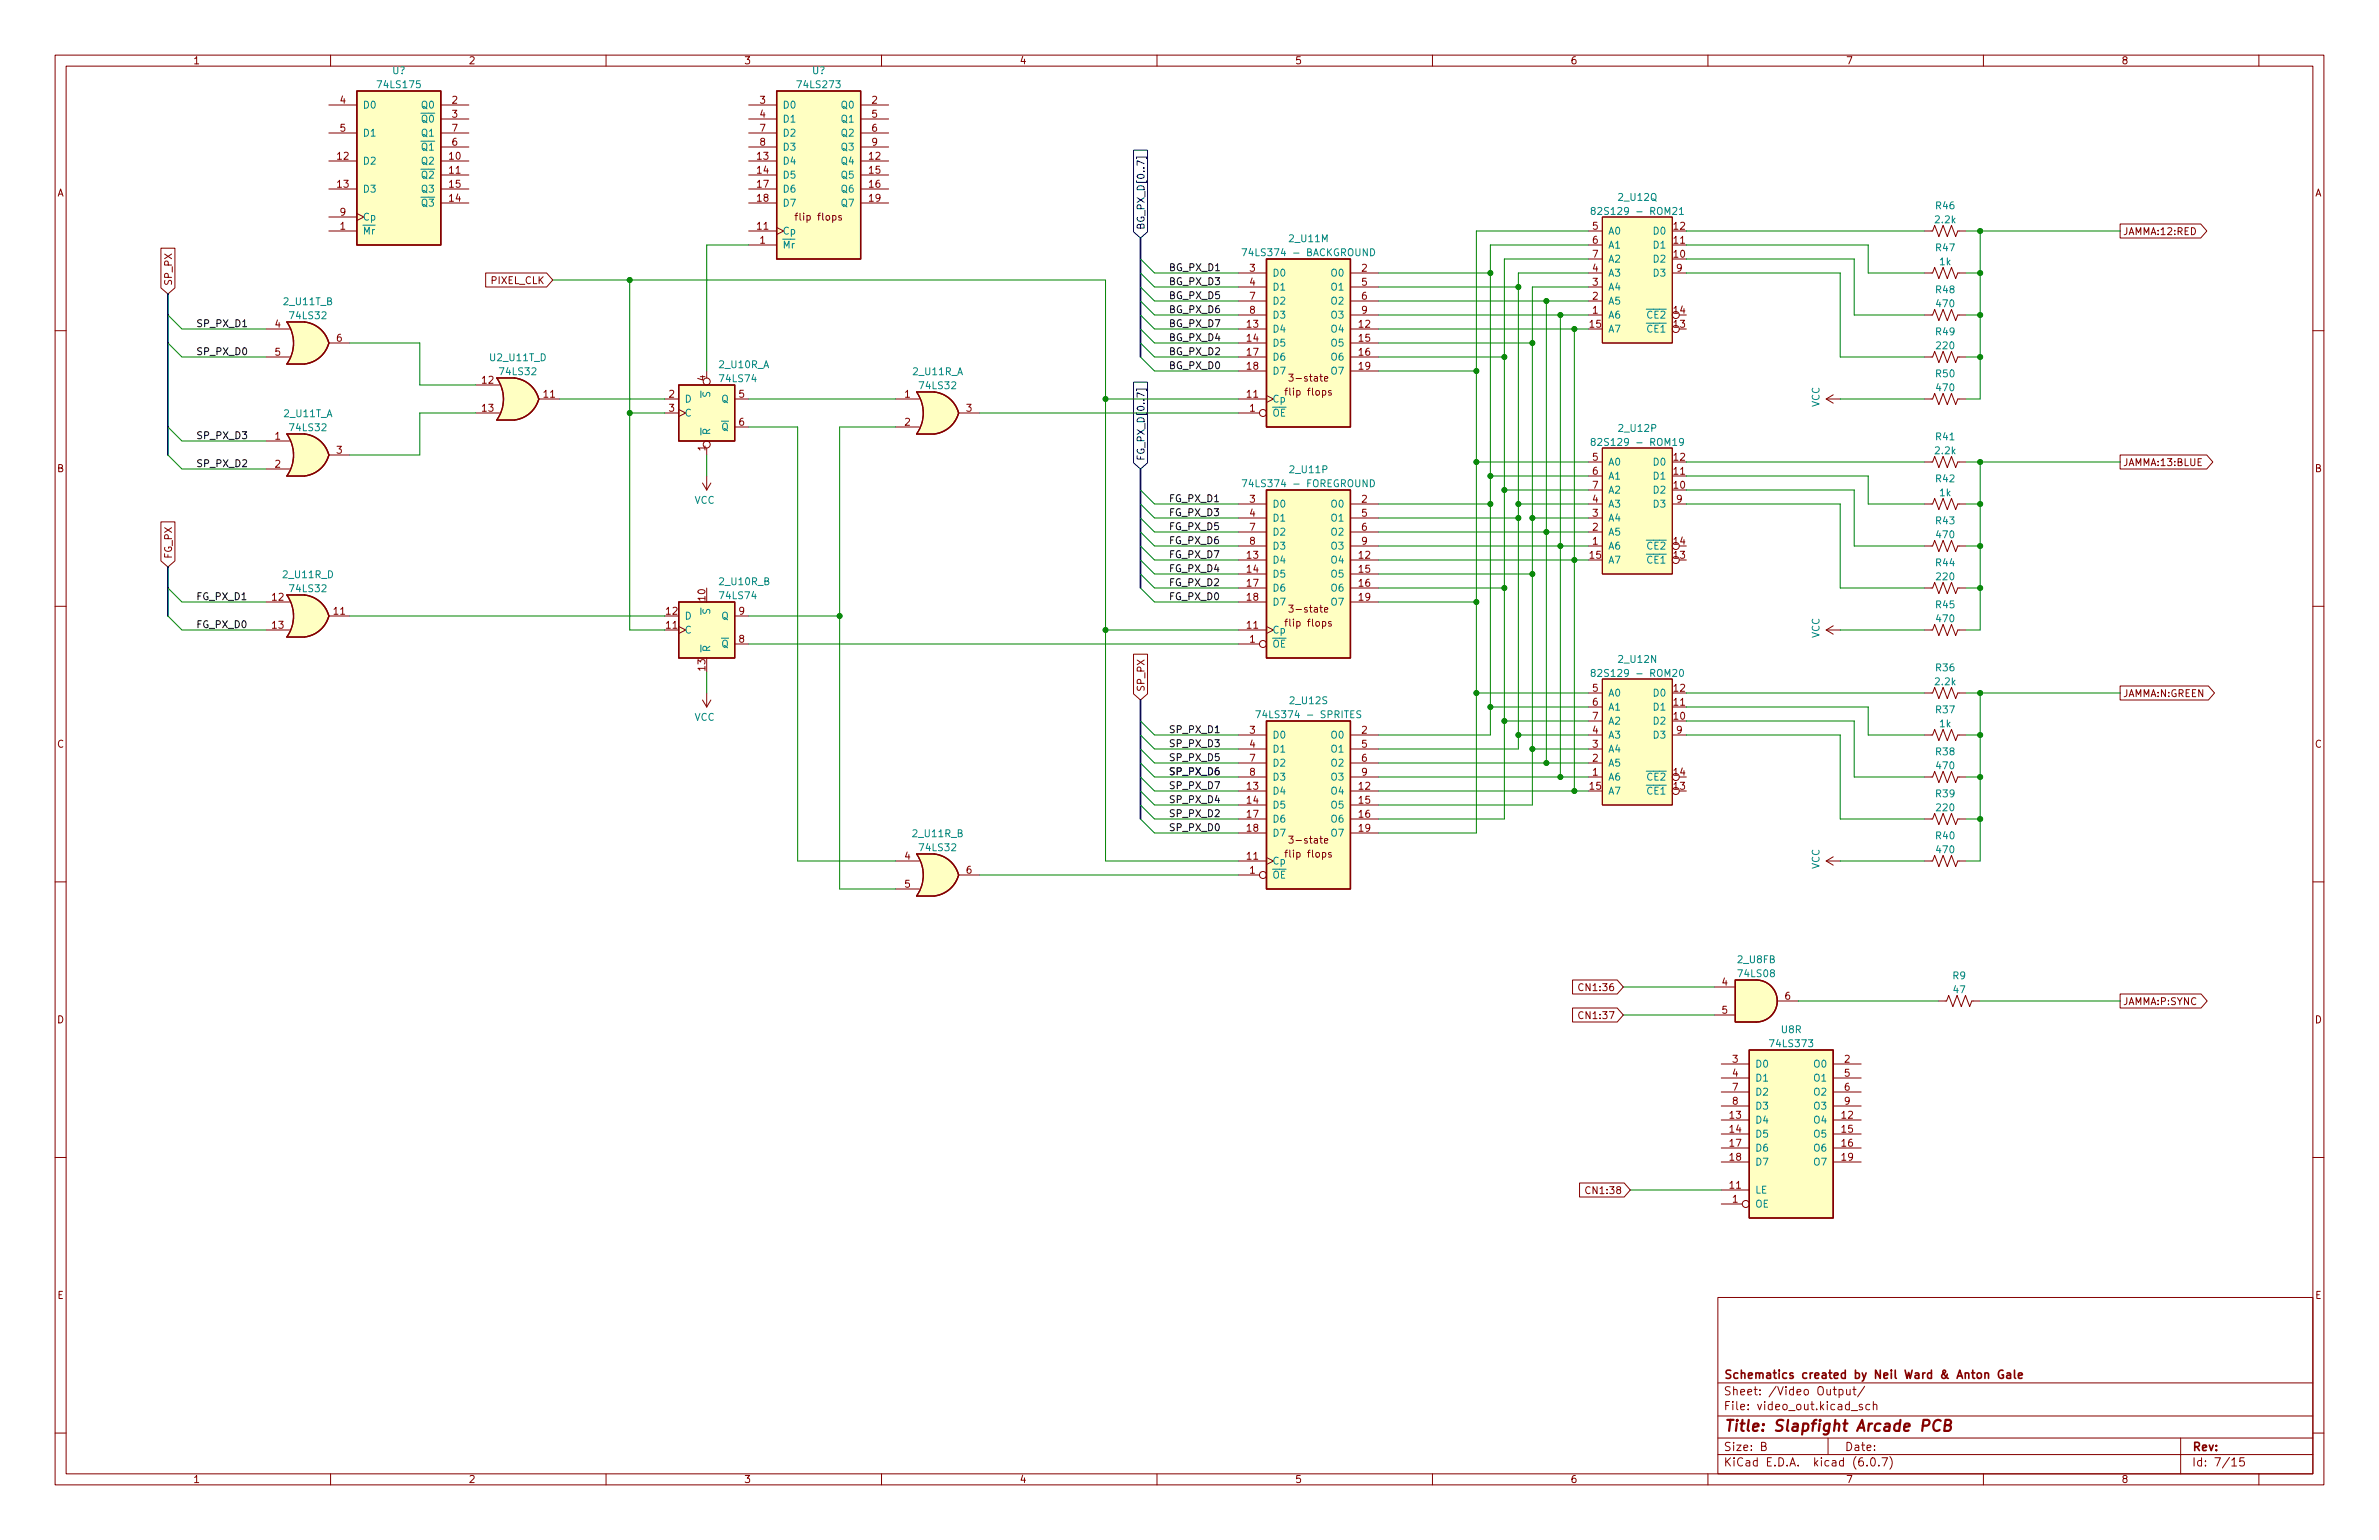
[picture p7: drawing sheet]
<svg xmlns="http://www.w3.org/2000/svg" width="432mm" height="279mm" viewBox="0 0 432 279" stroke-linecap="round" stroke-linejoin="round" font-family="sans-serif">
<defs><g id="words">
<text font-size="2.8" fill="#840000" x="312.8" y="259.7">Title: Slapfight Arcade PCB</text>
<g font-size="2.1" fill="#840000">
<text x="312.8" y="250.2">Schematics created by Neil Ward &amp; Anton Gale</text>
<text x="312.8" y="255.9">File: video_out.kicad_sch</text>
<text x="312.8" y="253.2">Sheet: /Video Output/</text>
<text x="312.8" y="263.2">Size: B</text>
<text x="334.8" y="263.2">Date:</text>
<text x="397.8" y="263.2">Rev:</text>
<text x="312.8" y="266">KiCad E.D.A. kicad (6.0.7)</text>
<text x="397.8" y="266">Id: 7/15</text>
</g>
<g font-size="1.8" fill="#840000">
<text x="35" y="11.7">1</text>
<text x="85" y="11.7">2</text>
<text x="135" y="11.7">3</text>
<text x="185" y="11.7">4</text>
<text x="235" y="11.7">5</text>
<text x="285" y="11.7">6</text>
<text x="335" y="11.7">7</text>
<text x="385" y="11.7">8</text>
<text x="61.7" y="18.8">4</text>
<text x="61.7" y="23.9">5</text>
<text x="82.1" y="18.8">2</text>
<text x="82.1" y="21.3">3</text>
<text x="82.1" y="23.9">7</text>
<text x="137.9" y="18.8">3</text>
<text x="137.9" y="21.3">4</text>
<text x="137.9" y="23.9">7</text>
<text x="158.3" y="18.8">2</text>
<text x="158.3" y="21.3">5</text>
<text x="158.3" y="23.9">6</text>
<text x="61.2" y="29">12</text>
<text x="81.6" y="29">10</text>
<text x="82.1" y="26.4">6</text>
<text x="137.4" y="29">13</text>
<text x="137.9" y="26.4">8</text>
<text x="157.8" y="29">12</text>
<text x="158.3" y="26.4">9</text>
<text x="10.3" y="35.6">A</text>
<text x="61.2" y="34">13</text>
<text x="81.6" y="31.5">11</text>
<text x="81.6" y="34">15</text>
<text x="137.4" y="31.5">14</text>
<text x="137.4" y="34">17</text>
<text x="157.8" y="31.5">15</text>
<text x="157.8" y="34">16</text>
<text x="420.1" y="35.6">A</text>
<text x="61.7" y="41.7">1</text>
<text x="61.7" y="39.1">9</text>
<text x="81.6" y="36.6">14</text>
<text x="137.4" y="41.7">11</text>
<text x="137.4" y="36.6">18</text>
<text x="144.9" y="40">flip flops</text>
<text x="157.8" y="36.6">19</text>
<text x="289.1" y="41.7">5</text>
<text x="303.8" y="41.7">12</text>
<text x="137.9" y="44.2">1</text>
<text x="289.1" y="44.2">6</text>
<text x="289.1" y="46.7">7</text>
<text x="303.8" y="46.7">10</text>
<text x="303.8" y="44.2">11</text>
<text x="385.3" y="42.6">JAMMA:12:RED</text>
<text x="31.2" y="51.9" transform="rotate(-90 31.2 51.9)">SP_PX</text>
<text x="89.2" y="51.5">PIXEL_CLK</text>
<text x="226.8" y="49.3">3</text>
<text x="226.8" y="51.8">4</text>
<text x="247.2" y="49.3">2</text>
<text x="247.2" y="51.8">5</text>
<text x="289.1" y="51.8">3</text>
<text x="289.1" y="49.3">4</text>
<text x="304.3" y="49.3">9</text>
<text x="49.9" y="59.4">4</text>
<text x="226.3" y="59.4">13</text>
<text x="226.8" y="54.4">7</text>
<text x="226.8" y="56.9">8</text>
<text x="246.7" y="59.4">12</text>
<text x="247.2" y="54.4">6</text>
<text x="247.2" y="56.9">9</text>
<text x="288.6" y="59.4">15</text>
<text x="289.1" y="56.9">1</text>
<text x="289.1" y="54.4">2</text>
<text x="303.8" y="59.4">13</text>
<text x="303.8" y="56.9">14</text>
<text x="49.9" y="64.5">5</text>
<text x="61.1" y="62">6</text>
<text x="226.3" y="62">14</text>
<text x="226.3" y="64.5">17</text>
<text x="246.7" y="62">15</text>
<text x="246.7" y="64.5">16</text>
<text x="87.5" y="69.6">12</text>
<text x="128" y="69.1" transform="rotate(-90 128 69.1)">4</text>
<text x="226.3" y="67.1">18</text>
<text x="233.8" y="71.8">flip flops</text>
<text x="234.6" y="69.2">3-state</text>
<text x="246.7" y="67.1">19</text>
<text x="87.5" y="74.7">13</text>
<text x="98.7" y="72.1">11</text>
<text x="121.4" y="72.1">2</text>
<text x="121.4" y="74.7">3</text>
<text x="134.1" y="72.1">5</text>
<text x="134.1" y="77.2">6</text>
<text x="164.2" y="72.1">1</text>
<text x="164.2" y="77.2">2</text>
<text x="175.4" y="74.7">3</text>
<text x="226.3" y="72.1">11</text>
<text x="226.8" y="74.7">1</text>
<text x="49.9" y="79.8">1</text>
<text x="61.1" y="82.3">3</text>
<text x="128" y="81.8" transform="rotate(-90 128 81.8)">1</text>
<text x="289.1" y="83.6">5</text>
<text x="303.8" y="83.6">12</text>
<text x="10.3" y="85.7">B</text>
<text x="49.9" y="84.8">2</text>
<text x="289.1" y="86.1">6</text>
<text x="289.1" y="88.6">7</text>
<text x="303.8" y="88.6">10</text>
<text x="303.8" y="86.1">11</text>
<text x="385.3" y="84.5">JAMMA:13:BLUE</text>
<text x="420.1" y="85.7">B</text>
<text x="226.8" y="91.2">3</text>
<text x="226.8" y="93.7">4</text>
<text x="247.2" y="91.2">2</text>
<text x="247.2" y="93.7">5</text>
<text x="289.1" y="93.7">3</text>
<text x="289.1" y="91.2">4</text>
<text x="304.3" y="91.2">9</text>
<text x="31.2" y="101.4" transform="rotate(-90 31.2 101.4)">FG_PX</text>
<text x="226.3" y="101.3">13</text>
<text x="226.8" y="96.3">7</text>
<text x="226.8" y="98.8">8</text>
<text x="246.7" y="101.3">12</text>
<text x="247.2" y="96.3">6</text>
<text x="247.2" y="98.8">9</text>
<text x="288.6" y="101.3">15</text>
<text x="289.1" y="98.8">1</text>
<text x="289.1" y="96.3">2</text>
<text x="303.8" y="101.3">13</text>
<text x="303.8" y="98.8">14</text>
<text x="226.3" y="103.9">14</text>
<text x="226.3" y="106.4">17</text>
<text x="246.7" y="103.9">15</text>
<text x="246.7" y="106.4">16</text>
<text x="49.4" y="109">12</text>
<text x="60.6" y="111.5">11</text>
<text x="120.9" y="111.5">12</text>
<text x="128" y="108.9" transform="rotate(-90 128 108.9)">10</text>
<text x="134.1" y="111.5">9</text>
<text x="226.3" y="109">18</text>
<text x="233.8" y="113.7">flip flops</text>
<text x="234.6" y="111.1">3-state</text>
<text x="246.7" y="109">19</text>
<text x="49.4" y="114">13</text>
<text x="120.9" y="114">11</text>
<text x="134.1" y="116.6">8</text>
<text x="226.3" y="114">11</text>
<text x="226.8" y="116.6">1</text>
<text x="128" y="121.6" transform="rotate(-90 128 121.6)">13</text>
<text x="207.7" y="125.6" transform="rotate(-90 207.7 125.6)">SP_PX</text>
<text x="289.1" y="125.5">5</text>
<text x="303.8" y="125.5">12</text>
<text x="289.1" y="128">6</text>
<text x="289.1" y="130.6">7</text>
<text x="303.8" y="130.6">10</text>
<text x="303.8" y="128">11</text>
<text x="385.3" y="126.5">JAMMA:N:GREEN</text>
<text x="10.3" y="135.6">C</text>
<text x="226.8" y="133.1">3</text>
<text x="226.8" y="135.6">4</text>
<text x="247.2" y="133.1">2</text>
<text x="247.2" y="135.6">5</text>
<text x="289.1" y="135.6">3</text>
<text x="289.1" y="133.1">4</text>
<text x="304.3" y="133.1">9</text>
<text x="420.1" y="135.6">C</text>
<text x="226.3" y="143.3">13</text>
<text x="226.8" y="138.2">7</text>
<text x="226.8" y="140.7">8</text>
<text x="246.7" y="143.3">12</text>
<text x="247.2" y="138.2">6</text>
<text x="247.2" y="140.7">9</text>
<text x="288.6" y="143.3">15</text>
<text x="289.1" y="140.7">1</text>
<text x="289.1" y="138.2">2</text>
<text x="303.8" y="143.3">13</text>
<text x="303.8" y="140.7">14</text>
<text x="226.3" y="145.8">14</text>
<text x="226.3" y="148.3">17</text>
<text x="246.7" y="145.8">15</text>
<text x="246.7" y="148.3">16</text>
<text x="164.2" y="156">4</text>
<text x="226.3" y="156">11</text>
<text x="226.3" y="150.9">18</text>
<text x="233.8" y="155.6">flip flops</text>
<text x="234.6" y="153">3-state</text>
<text x="246.7" y="150.9">19</text>
<text x="164.2" y="161">5</text>
<text x="175.4" y="158.5">6</text>
<text x="226.8" y="158.5">1</text>
<text x="287.1" y="179.8">CN1:36</text>
<text x="312.6" y="178.8">4</text>
<text x="10.3" y="185.7">D</text>
<text x="287.1" y="184.9">CN1:37</text>
<text x="312.6" y="183.9">5</text>
<text x="324" y="181.4">6</text>
<text x="385.3" y="182.3">JAMMA:P:SYNC</text>
<text x="420.1" y="185.7">D</text>
<text x="314.5" y="192.8">3</text>
<text x="314.5" y="195.3">4</text>
<text x="314.5" y="197.9">7</text>
<text x="334.8" y="192.8">2</text>
<text x="334.8" y="195.3">5</text>
<text x="334.8" y="197.9">6</text>
<text x="314" y="202.9">13</text>
<text x="314.5" y="200.4">8</text>
<text x="334.3" y="202.9">12</text>
<text x="334.8" y="200.4">9</text>
<text x="314" y="205.5">14</text>
<text x="314" y="208">17</text>
<text x="334.3" y="205.5">15</text>
<text x="334.3" y="208">16</text>
<text x="314" y="215.6">11</text>
<text x="314" y="210.6">18</text>
<text x="334.3" y="210.6">19</text>
<text x="288.4" y="216.6">CN1:38</text>
<text x="314.5" y="218.2">1</text>
<text x="10.4" y="235.7">E</text>
<text x="420.2" y="235.7">E</text>
<text x="35" y="269.1">1</text>
<text x="85" y="269.1">2</text>
<text x="135" y="269.1">3</text>
<text x="185" y="269.1">4</text>
<text x="235" y="269.1">5</text>
<text x="285" y="269.1">6</text>
<text x="335" y="269.1">7</text>
<text x="385" y="269.1">8</text>
</g>
<g font-size="1.8" fill="#008484">
<text x="68.8" y="16">74LS175</text>
<text x="71.2" y="13.4">U?</text>
<text x="145" y="16">74LS273</text>
<text x="147.4" y="13.4">U?</text>
<text x="65.8" y="19.7">D0</text>
<text x="75.3" y="22.2">~{Q0}</text>
<text x="76.6" y="19.7">Q0</text>
<text x="142" y="19.7">D0</text>
<text x="142" y="22.2">D1</text>
<text x="152.8" y="19.7">Q0</text>
<text x="152.8" y="22.2">Q1</text>
<text x="65.8" y="29.8">D2</text>
<text x="65.8" y="24.8">D1</text>
<text x="75.3" y="27.3">~{Q1}</text>
<text x="76.6" y="29.8">Q2</text>
<text x="76.6" y="24.8">Q1</text>
<text x="142" y="29.8">D4</text>
<text x="142" y="24.8">D2</text>
<text x="142" y="27.3">D3</text>
<text x="152.8" y="29.8">Q4</text>
<text x="152.8" y="24.8">Q2</text>
<text x="152.8" y="27.3">Q3</text>
<text x="65.8" y="34.9">D3</text>
<text x="75.3" y="32.4">~{Q2}</text>
<text x="76.6" y="34.9">Q3</text>
<text x="142" y="32.4">D5</text>
<text x="142" y="34.9">D6</text>
<text x="152.8" y="32.4">Q5</text>
<text x="152.8" y="34.9">Q6</text>
<text x="65.8" y="40">Cp</text>
<text x="75.3" y="37.5">~{Q3}</text>
<text x="142" y="37.5">D7</text>
<text x="152.8" y="37.5">Q7</text>
<text x="290.3" y="39">82S129 - ROM21</text>
<text x="293.9" y="36.4">2_U12Q</text>
<text x="351.3" y="40.5">2.2k</text>
<text x="351.4" y="38">R46</text>
<text x="65.8" y="42.5">~{Mr}</text>
<text x="142" y="45.1">~{Mr}</text>
<text x="142" y="42.5">Cp</text>
<text x="226.6" y="46.5">74LS374 - BACKGROUND</text>
<text x="234.1" y="43.9">2_U11M</text>
<text x="291.8" y="42.5">A0</text>
<text x="291.8" y="45.1">A1</text>
<text x="291.8" y="47.6">A2</text>
<text x="300.3" y="47.6">D2</text>
<text x="300.3" y="45.1">D1</text>
<text x="300.3" y="42.5">D0</text>
<text x="351.4" y="45.6">R47</text>
<text x="230.9" y="50.2">D0</text>
<text x="230.9" y="52.7">D1</text>
<text x="241.7" y="50.2">O0</text>
<text x="241.7" y="52.7">O1</text>
<text x="291.8" y="52.7">A4</text>
<text x="291.8" y="50.2">A3</text>
<text x="300.3" y="50.2">D3</text>
<text x="351.4" y="53.2">R48</text>
<text x="352.1" y="48.1">1k</text>
<text x="51.6" y="55.4">2_U11T_B</text>
<text x="52.8" y="57.9">74LS32</text>
<text x="230.9" y="55.2">D2</text>
<text x="230.9" y="57.8">D3</text>
<text x="241.7" y="55.2">O2</text>
<text x="241.7" y="57.8">O3</text>
<text x="291.8" y="57.8">A6</text>
<text x="291.8" y="55.2">A5</text>
<text x="297.7" y="57.8">~{CE2}</text>
<text x="351.6" y="55.7">470</text>
<text x="89.1" y="65.5">U2_U11T_D</text>
<text x="230.9" y="60.3">D4</text>
<text x="230.9" y="62.9">D5</text>
<text x="230.9" y="65.4">D6</text>
<text x="241.7" y="60.3">O4</text>
<text x="241.7" y="62.9">O5</text>
<text x="241.7" y="65.4">O6</text>
<text x="291.8" y="60.3">A7</text>
<text x="297.7" y="60.3">~{CE1}</text>
<text x="351.4" y="60.8">R49</text>
<text x="351.6" y="63.4">220</text>
<text x="90.9" y="68.1">74LS32</text>
<text x="130.6" y="66.8">2_U10R_A</text>
<text x="130.8" y="69.3">74LS74</text>
<text x="165.8" y="68.1">2_U11R_A</text>
<text x="167.1" y="70.6">74LS32</text>
<text x="230.9" y="67.9">D7</text>
<text x="241.7" y="67.9">O7</text>
<text x="351.4" y="68.4">R50</text>
<text x="351.6" y="71">470</text>
<text x="51.6" y="75.7">2_U11T_A</text>
<text x="124.2" y="73">D</text>
<text x="124.2" y="75.6">C</text>
<text x="131" y="73">Q</text>
<text x="230.9" y="75.6">~{OE}</text>
<text x="230.9" y="73">Cp</text>
<text x="330.3" y="73.9" transform="rotate(-90 330.3 73.9)">VCC</text>
<text x="52.8" y="78.2">74LS32</text>
<text x="128.9" y="79" transform="rotate(-90 128.9 79)">~{R}</text>
<text x="129.6" y="78.1">~{Q}</text>
<text x="290.3" y="80.9">82S129 - ROM19</text>
<text x="294" y="78.3">2_U12P</text>
<text x="351.3" y="82.4">2.2k</text>
<text x="351.4" y="79.9">R41</text>
<text x="226.7" y="88.4">74LS374 - FOREGROUND</text>
<text x="234.3" y="85.8">2_U11P</text>
<text x="291.8" y="84.5">A0</text>
<text x="291.8" y="87">A1</text>
<text x="291.8" y="89.5">A2</text>
<text x="300.3" y="89.5">D2</text>
<text x="300.3" y="87">D1</text>
<text x="300.3" y="84.5">D0</text>
<text x="351.4" y="87.5">R42</text>
<text x="126" y="91.4">VCC</text>
<text x="230.9" y="92.1">D0</text>
<text x="230.9" y="94.6">D1</text>
<text x="241.7" y="92.1">O0</text>
<text x="241.7" y="94.6">O1</text>
<text x="291.8" y="94.6">A4</text>
<text x="291.8" y="92.1">A3</text>
<text x="300.3" y="92.1">D3</text>
<text x="351.4" y="95.1">R43</text>
<text x="352.1" y="90">1k</text>
<text x="230.9" y="97.2">D2</text>
<text x="230.9" y="99.7">D3</text>
<text x="241.7" y="97.2">O2</text>
<text x="241.7" y="99.7">O3</text>
<text x="291.8" y="99.7">A6</text>
<text x="291.8" y="97.2">A5</text>
<text x="297.7" y="99.7">~{CE2}</text>
<text x="351.6" y="97.6">470</text>
<text x="51.5" y="104.9">2_U11R_D</text>
<text x="52.8" y="107.4">74LS32</text>
<text x="130.7" y="106.2">2_U10R_B</text>
<text x="230.9" y="102.2">D4</text>
<text x="230.9" y="104.8">D5</text>
<text x="230.9" y="107.3">D6</text>
<text x="241.7" y="102.2">O4</text>
<text x="241.7" y="104.8">O5</text>
<text x="241.7" y="107.3">O6</text>
<text x="291.8" y="102.2">A7</text>
<text x="297.7" y="102.2">~{CE1}</text>
<text x="351.4" y="102.7">R44</text>
<text x="351.6" y="105.3">220</text>
<text x="124.2" y="112.4">D</text>
<text x="130.8" y="108.7">74LS74</text>
<text x="131" y="112.4">Q</text>
<text x="230.9" y="109.9">D7</text>
<text x="241.7" y="109.9">O7</text>
<text x="351.4" y="110.3">R45</text>
<text x="351.6" y="112.9">470</text>
<text x="124.2" y="114.9">C</text>
<text x="128.9" y="118.4" transform="rotate(-90 128.9 118.4)">~{R}</text>
<text x="129.6" y="117.5">~{Q}</text>
<text x="230.9" y="117.5">~{OE}</text>
<text x="230.9" y="114.9">Cp</text>
<text x="330.3" y="115.8" transform="rotate(-90 330.3 115.8)">VCC</text>
<text x="290.3" y="122.8">82S129 - ROM20</text>
<text x="293.9" y="120.3">2_U12N</text>
<text x="351.3" y="124.3">2.2k</text>
<text x="351.4" y="121.8">R36</text>
<text x="126" y="130.8">VCC</text>
<text x="229.3" y="130.3">74LS374 - SPRITES</text>
<text x="234.3" y="127.7">2_U12S</text>
<text x="291.8" y="126.4">A0</text>
<text x="291.8" y="128.9">A1</text>
<text x="291.8" y="131.4">A2</text>
<text x="300.3" y="131.4">D2</text>
<text x="300.3" y="128.9">D1</text>
<text x="300.3" y="126.4">D0</text>
<text x="351.4" y="129.4">R37</text>
<text x="352.1" y="131.9">1k</text>
<text x="230.9" y="134">D0</text>
<text x="230.9" y="136.5">D1</text>
<text x="241.7" y="134">O0</text>
<text x="241.7" y="136.5">O1</text>
<text x="291.8" y="136.5">A4</text>
<text x="291.8" y="134">A3</text>
<text x="300.3" y="134">D3</text>
<text x="351.4" y="137">R38</text>
<text x="230.9" y="139.1">D2</text>
<text x="230.9" y="141.6">D3</text>
<text x="241.7" y="139.1">O2</text>
<text x="241.7" y="141.6">O3</text>
<text x="291.8" y="141.6">A6</text>
<text x="291.8" y="139.1">A5</text>
<text x="297.7" y="141.6">~{CE2}</text>
<text x="351.6" y="139.6">470</text>
<text x="230.9" y="144.1">D4</text>
<text x="230.9" y="146.7">D5</text>
<text x="230.9" y="149.2">D6</text>
<text x="241.7" y="144.1">O4</text>
<text x="241.7" y="146.7">O5</text>
<text x="241.7" y="149.2">O6</text>
<text x="291.8" y="144.1">A7</text>
<text x="297.7" y="144.1">~{CE1}</text>
<text x="351.4" y="144.6">R39</text>
<text x="351.6" y="147.2">220</text>
<text x="165.8" y="151.9">2_U11R_B</text>
<text x="167.1" y="154.4">74LS32</text>
<text x="230.9" y="151.8">D7</text>
<text x="241.7" y="151.8">O7</text>
<text x="351.4" y="152.3">R40</text>
<text x="351.6" y="154.8">470</text>
<text x="230.9" y="159.4">~{OE}</text>
<text x="230.9" y="156.8">Cp</text>
<text x="330.3" y="157.7" transform="rotate(-90 330.3 157.7)">VCC</text>
<text x="315.5" y="174.7">2_U8FB</text>
<text x="315.7" y="177.3">74LS08</text>
<text x="354.5" y="177.7">R9</text>
<text x="354.6" y="180.2">47</text>
<text x="321.5" y="190">74LS373</text>
<text x="323.4" y="187.4">U8R</text>
<text x="318.5" y="193.7">D0</text>
<text x="318.5" y="196.2">D1</text>
<text x="329.4" y="193.7">O0</text>
<text x="329.4" y="196.2">O1</text>
<text x="318.5" y="203.8">D4</text>
<text x="318.5" y="198.8">D2</text>
<text x="318.5" y="201.3">D3</text>
<text x="329.4" y="203.8">O4</text>
<text x="329.4" y="198.8">O2</text>
<text x="329.4" y="201.3">O3</text>
<text x="318.5" y="206.4">D5</text>
<text x="318.5" y="208.9">D6</text>
<text x="329.4" y="206.4">O5</text>
<text x="329.4" y="208.9">O6</text>
<text x="318.5" y="211.5">D7</text>
<text x="329.4" y="211.5">O7</text>
<text x="318.5" y="219.1">OE</text>
<text x="318.5" y="216.5">LE</text>
</g>
<g font-size="1.8" fill="#000084">
<text x="207.7" y="41.8" transform="rotate(-90 207.7 41.8)">BG_PX_D[0..7]</text>
<text x="207.7" y="83.7" transform="rotate(-90 207.7 83.7)">FG_PX_D[0..7]</text>
</g>
<g font-size="1.8">
<text x="212.1" y="51.7">BG_PX_D3</text>
<text x="212.1" y="49.2">BG_PX_D1</text>
<text x="35.6" y="59.3">SP_PX_D1</text>
<text x="212.1" y="59.3">BG_PX_D7</text>
<text x="212.1" y="56.8">BG_PX_D6</text>
<text x="212.1" y="54.3">BG_PX_D5</text>
<text x="35.6" y="64.4">SP_PX_D0</text>
<text x="212.1" y="64.4">BG_PX_D2</text>
<text x="212.1" y="61.9">BG_PX_D4</text>
<text x="212.1" y="67">BG_PX_D0</text>
<text x="35.6" y="79.7">SP_PX_D3</text>
<text x="35.6" y="84.7">SP_PX_D2</text>
<text x="212.1" y="91.1">FG_PX_D1</text>
<text x="212.1" y="93.6">FG_PX_D3</text>
<text x="212.1" y="101.3">FG_PX_D7</text>
<text x="212.1" y="98.7">FG_PX_D6</text>
<text x="212.1" y="96.2">FG_PX_D5</text>
<text x="212.1" y="106.3">FG_PX_D2</text>
<text x="212.1" y="103.8">FG_PX_D4</text>
<text x="35.6" y="108.9">FG_PX_D1</text>
<text x="35.6" y="114">FG_PX_D0</text>
<text x="212.1" y="108.9">FG_PX_D0</text>
<text x="212.1" y="135.5">SP_PX_D3</text>
<text x="212.1" y="133">SP_PX_D1</text>
<text x="212.1" y="140.6">SP_PX_D6</text>
<text x="212.1" y="138.1">SP_PX_D5</text>
<text x="212.1" y="143.2">SP_PX_D7</text>
<text x="212.1" y="148.2">SP_PX_D2</text>
<text x="212.1" y="145.7">SP_PX_D4</text>
<text x="212.1" y="150.8">SP_PX_D0</text>
</g>
</g></defs>
<g fill="none" stroke="#840000" stroke-width=".18">
<path d="M10 10h411.8v259.4h-411.8zM12 12h407.8v255.4h-407.8zM59.7 19.1h5.1M60 10v2M80 19.1h5.1M110 10v2M135.9 19.1h5.1M156.2 19.1h5.1M160 10v2M210 10v2M260 10v2M310 10v2"/>
<path d="M360 10v2M410 10v2M59.7 29.2h5.1M59.7 34.3h5.1M59.7 24.1h5.1M59.7 39.4h5.1M64.8 38.7l1.2 .7-1.2 .6M80 29.2h5.1M80 31.8h5.1M80 34.3h5.1M80 36.8h5.1M80 21.6h5.1"/>
<path d="M80 24.1h5.1M80 26.7h5.1M135.9 29.2h5.1M135.9 31.8h5.1M135.9 34.3h5.1M135.9 36.8h5.1M135.9 21.6h5.1M135.9 24.1h5.1M135.9 26.7h5.1M144.3 39.1h.5M152.7 39.2l-.3-.1-.2 .2 .1 .2 .4 .1v.3h-.5M156.2 29.2h5.1"/>
<path d="M156.2 31.8h5.1M156.2 34.3h5.1M156.2 36.8h5.1M156.2 21.6h5.1M156.2 24.1h5.1M156.2 26.7h5.1M290.8 39.4h12.7v22.8h-12.7zM10 60h2M29.2 45h2.6v7.2l-1.3 1.1-1.3-1.1zM48.3 59.7h4.3M55.2 58.4h-3.1a6.6 6.6 0 0 1 0 7.6h3.1M59.7 41.9h5.1"/>
<path d="M88.2 49.5h11l1.1 1.3-1.1 1.3h-11zM135.9 44.5h5.1M135.9 41.9h5.1M141 41.3l1.2 .6-1.2 .6M224.8 59.7h5.1M224.8 49.5h5.1M224.8 52.1h5.1M224.8 54.6h5.1M224.8 57.2h5.1M245.1 59.7h5.1M245.1 49.5h5.1M245.1 52.1h5.1"/>
<path d="M245.1 54.6h5.1M245.1 57.2h5.1M288.3 44.5h2.5M288.3 41.9h2.5M288.3 49.5h2.5M288.3 52.1h2.5M288.3 54.6h2.5M288.3 57.2h2.5M288.3 47h2.5M303.5 44.5h2.6M303.5 49.5h2.6M349.2 49.5h1.6l.4-1 .7 2 .8-2 .7 2 .8-2 .8 2 .3-1h1.6"/>
<path d="M349.2 57.2h1.6l.4-1.1 .7 2.1 .8-2.1 .7 2.1 .8-2.1 .8 2.1 .3-1h1.6M349.2 41.9h1.6l.4-1 .7 2 .8-2 .7 2 .8-2 .8 2 .3-1h1.6M384.8 40.6h14.6l1.2 1.3-1.2 1.3h-14.6zM419.8 60h2M48.3 64.8h4.3M55.2 78.7h-3.1a6.6 6.6 0 0 1 0 7.7h3.1M59.7 62.2h3.8M86.4 74.9h4.3M86.4 69.9h4.3M93.3 68.6h-3.1a6.6 6.6 0 0 1 0 7.6h3.1M97.8 72.4h3.8M120.6 72.4h2.6"/>
<path d="M120.6 74.9h2.6M123.2 74.3l1.3 .6-1.3 .7M128.3 67.3v1.3M133.3 72.4h2.6M133.3 77.5h2.6M162.6 72.4h4.3M162.6 77.5h4.3M169.5 71.1h-3.1a6.6 6.6 0 0 1 0 7.6h3.1M174 74.9h3.8M224.8 72.4h5.1M224.8 74.9h3.8M224.8 62.2h5.1"/>
<path d="M224.8 64.8h5.1M224.8 67.3h5.1M229.9 71.8l1.2 .6-1.2 .6M233.2 70.8h.5M233.9 67.9h.8l-.4 .5 .3 .1v.5l-.1 .2-.6-.2M240.4 68.7l.6-.1-.1-.2-.3-.1-.2 .2 .1 .6h.4M241.6 70.9l-.3-.1-.2 .2 .1 .2 .4 .1v.3h-.5M245.1 62.2h5.1M245.1 64.8h5.1M245.1 67.3h5.1M331.5 72.4h2.5M331.5 72.4l1.2 .8"/>
<path d="M332.7 71.6l-1.2 .8M349.2 72.4h1.6l.4-1 .7 2 .8-2 .7 2 .8-2 .8 2 .3-1h1.6M349.2 64.8h1.6l.4-1 .7 2 .8-2 .7 2 .8-2 .8 2 .3-1h1.6M29.2 94.7h2.6v7.1l-1.3 1.1-1.3-1.1zM48.3 80h4.3M48.3 85.1h4.3M59.7 82.6h3.8M127.5 87.6l.8 1.3M128.3 81.3v1.3M128.3 86.4v2.5M129 87.6l-.7 1.3M224.8 99.1h5.1"/>
<path d="M224.8 96.5h5.1M224.8 94h5.1M224.8 91.4h5.1M245.1 99.1h5.1M245.1 96.5h5.1M245.1 94h5.1M245.1 91.4h5.1M288.3 99.1h2.5M288.3 86.4h2.5M288.3 96.5h2.5M288.3 94h2.5M288.3 91.4h2.5"/>
<path d="M288.3 83.8h2.5M288.3 88.9h2.5M290.8 81.3h12.7v22.8h-12.7zM303.5 86.4h2.6M303.5 91.4h2.6M349.2 99.1h1.6l.4-1.1 .7 2.1 .8-2.1 .7 2.1 .8-2.1 .8 2.1 .3-1h1.6M349.2 83.8h1.6l.4-1 .7 2 .8-2 .7 2 .8-2 .8 2 .3-1h1.6M349.2 91.4h1.6l.4-1 .7 2.1 .8-2.1 .7 2.1 .8-2.1 .8 2.1 .3-1.1h1.6M384.8 82.5h15.7l1.1 1.3-1.1 1.3h-15.7zM399.6 83.2h-.6v1.3h.6M10 110h2M48.3 114.3h4.3"/>
<path d="M48.3 109.2h4.3M55.2 108h-3.1a6.6 6.6 0 0 1 0 7.6h3.1M59.7 111.8h3.8M120.6 114.3h2.6M123.2 113.7l1.3 .6-1.3 .6M133.3 116.8h2.6M133.3 111.8h2.6M205.7 118.7h2.6v7.2l-1.3 1.1-1.3-1.1zM224.8 106.7h5.1M224.8 114.3h5.1M224.8 116.8h3.8M224.8 101.6h5.1"/>
<path d="M224.8 104.1h5.1M224.8 109.2h5.1M229.9 113.7l1.2 .6-1.2 .6M233.2 112.8h.5M233.9 109.8h.8l-.4 .5 .3 .1v.5l-.1 .2-.6-.2M240.4 110.6l.6-.1-.1-.2-.3-.1-.2 .2 .1 .6h.4M241.6 112.8h-.3l-.2 .1 .1 .2 .4 .1v.3h-.5M245.1 106.7h5.1M245.1 101.6h5.1M245.1 104.1h5.1M245.1 109.2h5.1M331.5 114.3l1.2 .8"/>
<path d="M331.5 114.3h2.5M332.7 113.5l-1.2 .8M349.2 106.7h1.6l.4-1 .7 2 .8-2 .7 2 .8-2 .8 2 .3-1h1.6M349.2 114.3h1.6l.4-1 .7 2 .8-2 .7 2 .8-2 .8 2 .3-1h1.6M419.8 110h2M127.5 127l.8 1.3M128.3 125.7v2.6M129 127l-.7 1.3M224.8 133.4h5.1M224.8 138.4h5.1M224.8 135.9h5.1M245.1 133.4h5.1"/>
<path d="M245.1 138.4h5.1M245.1 135.9h5.1M288.3 125.7h2.5M288.3 133.4h2.5M288.3 128.3h2.5M288.3 138.4h2.5M288.3 135.9h2.5M288.3 130.8h2.5M290.8 123.2h12.7v22.9h-12.7zM303.5 133.4h2.6M303.5 128.3h2.6M349.2 125.7h1.6l.4-1 .7 2 .8-2 .7 2 .8-2 .8 2 .3-1h1.6"/>
<path d="M349.2 133.4h1.6l.4-1.1 .7 2.1 .8-2.1 .7 2.1 .8-2.1 .8 2.1 .3-1h1.6M384.8 124.5h16l1.1 1.2-1.1 1.3h-16zM10 160h2M162.6 156.2h4.3M169.5 154.9h-3.1a6.6 6.6 0 0 1 0 7.7h3.1M174 158.8h3.8M224.8 156.2h5.1M224.8 141h5.1M224.8 148.6h5.1M224.8 158.8h3.8M224.8 143.5h5.1M224.8 146.1h5.1"/>
<path d="M224.8 151.1h5.1M229.9 155.6l1.2 .6-1.2 .6M233.2 154.7h.5M233.9 151.7h.8l-.4 .5 .3 .1v.6l-.1 .1-.6-.1M240.4 152.6l.6-.2-.1-.2-.3-.1-.2 .2 .1 .6h.4M241.6 154.7h-.3l-.2 .1 .1 .2 .4 .2v.3h-.5M245.1 141h5.1M245.1 148.6h5.1M245.1 143.5h5.1M245.1 146.1h5.1M245.1 151.1h5.1M288.3 141h2.5"/>
<path d="M331.5 156.2h2.5M331.5 156.2l1.2 .8M332.7 155.4l-1.2 .8M349.2 156.2h1.6l.4-1 .7 2 .8-2 .7 2 .8-2 .8 2 .3-1h1.6M349.2 141h1.6l.4-1 .7 2 .8-2 .7 2 .8-2 .8 2 .3-1h1.6M349.2 148.6h1.6l.4-1 .7 2 .8-2 .7 2 .8-2 .8 2 .3-1h1.6M419.8 160h2M162.6 161.3h4.3M285.4 177.8h8.1l1.1 1.3-1.1 1.2h-8.1zM287.3 178.6a.6 .6 0 0 0-.8 .4 .6 .6 0 0 0 .6 .7l.2-.1M311.1 179.1h3.9M285.4 182.9h8.1l1.1 1.3-1.1 1.2h-8.1z"/>
<path d="M287.3 183.7a.6 .6 0 0 0-.8 .4 .6 .6 0 0 0 .6 .7l.2-.1M311.1 184.2h3.9M312.4 193h5.1M312.4 195.6h5.1M312.4 198.1h5.1M322.6 181.6h3.8M332.7 193h5.1M332.7 195.6h5.1M332.7 198.1h5.1M351.8 181.6h1.5l.4-1 .8 2 .7-2 .8 2 .7-2 .8 2 .4-1h1.5M384.8 180.3h14.7l1.1 1.3-1.1 1.3h-14.7zM10 210h2"/>
<path d="M286.7 214.6h8.1l1.1 1.3-1.1 1.3h-8.1zM288.6 215.4a.6 .6 0 0 0-.8 .4 .6 .6 0 0 0 .6 .8l.2-.2M312.4 218.4h3.8M312.4 215.9h5.1M312.4 203.2h5.1M312.4 205.7h5.1M312.4 208.3h5.1M312.4 210.8h5.1M312.4 200.7h5.1M332.7 203.2h5.1M332.7 205.7h5.1M332.7 208.3h5.1"/>
<path d="M332.7 210.8h5.1M332.7 200.7h5.1M419.8 210h2M311.8 235.4h108v32h-108zM10 260h2M311.8 256.9h108M311.8 250.9h108M333.8 252.2l.4-.1 .3 .3v.4l-.1 .2h-.6M333.8 252.1v1.5M335.2 252.1v.9l.4 .1 .2-.2M335.8 252.1v1M336 255.9h1.2"/>
<path d="M336.3 252.1h.6M336.5 251.6v1.3l.4 .2M338 254.9l-.3-.1-.3 .2 .1 .2 .5 .2v.3h-.6M338.4 251.5l-1.2 1.9M339.4 254.9l-.5-.1-.2 .3v.4l.1 .2h.6M340 254.9l.2-.1 .4 .1 .1 .9M340 254.3v1.5M419.8 260h2M60 267.4v2M110 267.4v2M160 267.4v2M210 267.4v2"/>
<path d="M260 267.4v2M310 267.4v2M311.8 263.9h108M311.8 260.9h108M319.7 262.4l.7-.1 .1-.2-.1-.4h-.7v1.5h.6l.3-.3a.39 .39 0 0 0-.4-.5M331.8 260.9v3M338.9 265.8v.2M339.7 264.5h.2a.8 .8 0 0 1 .5 .7 .8 .8 0 0 1-.5 .8 1 1 0 0 1-.2-1.5zM341 265.8v.2M341.6 264.5h1l-.7 1.5M343 264.3a1.72 1.72 0 0 1 0 2.2M360 267.4v2"/>
<path d="M395.8 260.9v6.5M405.1 264.9l.4-.4v1.5M405.1 266h.8M407.3 264.5h-.7l-.1 .7 .2-.2 .5 .1 .2 .2-.1 .5-.2 .2-.6-.2M410 267.4v2"/>
<circle cx="304.2" cy="57.1" r=".63"/>
<circle cx="304.2" cy="59.7" r=".63"/>
<circle cx="128.3" cy="69.2" r=".63"/>
<circle cx="229.2" cy="74.9" r=".63"/>
<circle cx="128.3" cy="80.6" r=".63"/>
<circle cx="304.2" cy="99.1" r=".63"/>
<circle cx="229.2" cy="116.8" r=".63"/>
<circle cx="304.2" cy="101.6" r=".63"/>
<circle cx="229.2" cy="158.7" r=".63"/>
<circle cx="304.2" cy="141" r=".63"/>
<circle cx="304.2" cy="143.5" r=".63"/>
<circle cx="316.9" cy="218.4" r=".63"/>
</g>
<path d="M349 258.7h.8a.55 .55 0 0 0 .4-.5 .55 .55 0 0 0-.3-.6h-.8l-.2 2M352.2 257.8a.88 .88 0 0 0-1 0 .88 .88 0 0 0-.3 .9 .69 .69 0 0 0 .3 .8 .69 .69 0 0 0 .8-.1M353 258.6l.9-.1a.46 .46 0 0 0 .2-.5 .46 .46 0 0 0-.3-.4h-.7l-.2 2h.7a.53 .53 0 0 0 .5-.5 .53 .53 0 0 0-.4-.5" fill="none" stroke="#840000" stroke-width=".4"/>
<path d="M360.3 249.2l.2-.1 .4 .1v.9M360.3 249.1v1M363.6 248.6a.74 .74 0 0 0-.9 .6 .74 .74 0 0 0 .5 .9l.4-.2v-.5h-.2M364.3 249.2h.6v.9M364.9 249.4l-.5 .1a.29 .29 0 0 0-.2 .3 .29 .29 0 0 0 .2 .3l.5-.1M365.6 248.6v1.3l.3 .2M366.4 249.6l.7-.2-.1-.2-.4-.1-.2 .2v.7h.6" fill="none" stroke="#840000" stroke-width=".3"/>
<g fill="#ffffc2" stroke="#ffffc2" stroke-width=".18">
<path d="M141 16.5h15.2v30.5h-15.2z"/>
<path d="M169 73.6l5 1.3a5.2 5.2 0 0 1-4.4 3.8z"/>
<path d="M166.4 78.7h3.1z"/>
<path d="M166.4 71.1h3.1z"/>
<path d="M166.4 71.1h3.1v7.6h-3.1a6.7 6.7 0 0 0 0-7.6z"/>
<path d="M169.6 71.1a5.1 5.1 0 0 1 4.4 3.8l-5 1.3z"/>
<path d="M123.2 69.9h10.1v10.1h-10.1z"/>
<path d="M290.8 123.2h12.7v22.9h-12.7z"/>
<path d="M317.5 190.5h15.2v30.5h-15.2z"/>
<path d="M290.8 81.3h12.7v22.8h-12.7z"/>
<path d="M123.2 109.2h10.1v10.2h-10.1z"/>
<path d="M92.8 71l5 1.4a5.2 5.2 0 0 1-4.4 3.8z"/>
<path d="M90.2 76.2h3.1z"/>
<path d="M90.2 68.6h3.1z"/>
<path d="M90.2 68.6h3.1v7.6h-3.1a6.7 6.7 0 0 0 0-7.6z"/>
<path d="M93.4 68.6a5.1 5.1 0 0 1 4.4 3.8l-5 1.3z"/>
<path d="M229.9 88.9h15.2v30.5h-15.2z"/>
<path d="M229.9 47h15.2v30.5h-15.2z"/>
<path d="M169 157.4l5 1.4a5.2 5.2 0 0 1-4.4 3.8z"/>
<path d="M166.4 162.6h3.1z"/>
<path d="M166.4 154.9h3.1z"/>
<path d="M166.4 154.9h3.1v7.7h-3.1a6.7 6.7 0 0 0 0-7.7z"/>
<path d="M169.6 154.9a5.1 5.1 0 0 1 4.4 3.8l-5 1.4z"/>
<path d="M229.9 130.8h15.2v30.5h-15.2z"/>
<path d="M318.8 177.8a3.8 3.8 0 0 1 3.8 3.8 3.8 3.8 0 0 1-3.8 3.8z"/>
<path d="M315 177.8h3.8v7.6h-3.8z"/>
<path d="M54.7 81.2l5 1.4a5.2 5.2 0 0 1-4.4 3.8z"/>
<path d="M52.1 86.4h3.1z"/>
<path d="M52.1 78.7h3.1z"/>
<path d="M52.1 78.7h3.1v7.7h-3.1a6.7 6.7 0 0 0 0-7.7z"/>
<path d="M55.3 78.7a5.1 5.1 0 0 1 4.4 3.8l-5 1.4z"/>
<path d="M54.7 60.9l5 1.3a5.2 5.2 0 0 1-4.4 3.8z"/>
<path d="M52.1 66h3.1z"/>
<path d="M52.1 58.4h3.1z"/>
<path d="M52.1 58.4h3.1v7.6h-3.1a6.7 6.7 0 0 0 0-7.6z"/>
<path d="M55.3 58.4a5.1 5.1 0 0 1 4.4 3.8l-5 1.3z"/>
<path d="M54.7 110.4l5 1.4a5.2 5.2 0 0 1-4.4 3.8z"/>
<path d="M52.1 115.6h3.1z"/>
<path d="M52.1 108h3.1z"/>
<path d="M52.1 108h3.1v7.6h-3.1a6.7 6.7 0 0 0 0-7.6z"/>
<path d="M55.3 108a5.1 5.1 0 0 1 4.4 3.8l-5 1.3z"/>
<path d="M64.8 16.5h15.2v28h-15.2z"/>
<path d="M290.8 39.4h12.7v22.8h-12.7z"/>
</g>
<g fill="none" stroke="#840000" stroke-width=".25">
<path d="M64.8 16.5h15.2v28h-15.2zM141 16.5h15.2v30.5h-15.2zM52.1 58.4h3.1M52.1 58.4a6.6 6.6 0 0 1 0 7.6h3.1M55.3 58.4a5.1 5.1 0 0 1 4.4 3.8 5.2 5.2 0 0 1-4.4 3.8M229.9 47h15.2v30.5h-15.2zM55.2 78.7h-3.1a6.6 6.6 0 0 1 0 7.7h3.1M55.3 78.7a5.1 5.1 0 0 1 4.4 3.9 5.2 5.2 0 0 1-4.4 3.8M93.3 68.6h-3.1a6.6 6.6 0 0 1 0 7.6h3.1M93.4 68.6a5.1 5.1 0 0 1 4.4 3.8 5.2 5.2 0 0 1-4.4 3.8M123.2 69.9h10.1v10.1h-10.1zM166.4 78.7h3.1"/>
<path d="M166.4 71.1h3.1M166.4 71.1a6.6 6.6 0 0 1 0 7.6M169.6 71.1a5.1 5.1 0 0 1 4.4 3.8 5.2 5.2 0 0 1-4.4 3.8M229.9 88.9h15.2v30.5h-15.2zM55.2 108h-3.1a6.6 6.6 0 0 1 0 7.6h3.1M55.3 108a5.1 5.1 0 0 1 4.4 3.8 5.2 5.2 0 0 1-4.4 3.8M123.2 109.2h10.1v10.2h-10.1zM229.9 130.8h15.2v30.5h-15.2zM166.4 154.9h3.1M166.4 154.9a6.6 6.6 0 0 1 0 7.7M169.6 154.9a5.1 5.1 0 0 1 4.4 3.8M174 158.8a5.2 5.2 0 0 1-4.4 3.8"/>
<path d="M166.4 162.6h3.1M315 177.8h3.8a3.8 3.8 0 0 1 3.8 3.8 3.8 3.8 0 0 1-3.8 3.8h-3.8zM317.5 190.5h15.2v30.5h-15.2z"/>
</g>
<g fill="none" stroke="#008484" stroke-width=".18">
<path d="M289 38.2l-.2-.3 .1-.1 .1-.2 .4 .1 .1 .4-.6 .1-.1 .2v.3l.2 .2h.3l.2-.2v-.3l-.2-.2M303.6 37.8l.5-.2 .2 .4-.7 .9h.7M304.8 38l.4-.4v1.3M304.8 38.9h.8M225.4 45.1h.9l-.6 1.3M248.8 45.1a.64 .64 0 0 1 .7 .7 .64 .64 0 0 1-.7 .6zM127.2 70.9v1.3M127.6 71.2v.5l.1 .1h.4l.2-.5 .3-.1 .2 .2v.5M225.5 87h.8l-.5 1.3M248.7 87a.64 .64 0 0 1 .8 .7 .64 .64 0 0 1-.8 .6zM289 80.1l-.2-.2 .1-.2 .1-.2 .4 .1 .1 .4-.6 .2-.1 .1v.3l.2 .2h.3l.2-.2v-.3l-.2-.2M305.6 80.1l-.3 .2h-.4l-.1-.2v-.3l.3-.3 .3 .1 .2 .2a.84 .84 0 0 1-.4 1h-.3"/>
<path d="M127.2 110.3v1.2M127.6 110.6v.4l.1 .2h.4l.2-.5 .3-.1 .2 .2v.5M227.9 129h.9l-.6 1.2M247 129h-.5l-.2 .1v.3l.6 .3 .1 .3-.3 .2h-.4M289 122l-.2-.2 .1-.2 .1-.1h.4l.1 .4-.6 .2-.1 .1v.3l.2 .2h.3l.2-.2v-.3l-.2-.2M304.9 121.6l.2-.1a.68 .68 0 0 1 .5 .6 .68 .68 0 0 1-.5 .6l-.2-.1-.1-.4z"/>
</g>
<path d="M205.7 27.3h2.6v14.8l-1.3 1.1-1.3-1.1zM206.3 28.8v-.3h1.8v.3M205.7 69.3h2.6v14.7l-1.3 1.1-1.3-1.1zM206.3 70.9v-.3h1.8v.3" fill="none" stroke="#000084" stroke-width=".18"/>
<path d="M30.5 53.3v29.3M207 43.2v21.6M207 85.1v21.6M30.5 102.9v8.9M207 127v21.6" fill="none" stroke="#000084" stroke-width=".3"/>
<g fill="none" stroke="#008400" stroke-width=".18">
<path d="M30.5 57.2l2.5 2.5h15.3M100.3 50.8h100.4v105.4h24.1M114.3 50.8v63.5h6.3M135.9 44.5h-7.6v22.8M207 57.2l2.5 2.5h15.3M207 54.6l2.5 2.6h15.3M207 47l2.5 2.5h15.3M207 49.5l2.5 2.6h15.3M207 52.1l2.5 2.5h15.3M207 59.7l2.5 2.5h15.3M250.2 59.7h38.1M250.2 57.2h38.1"/>
<path d="M250.2 49.5h20.3M250.2 52.1h25.4M250.2 54.6h38.1M280.7 54.6v83.8M283.2 57.2v83.8M285.7 59.7v83.8M288.3 52.1h-10.2v94h-27.9M288.3 49.5h-12.7v86.4h-25.4M288.3 41.9h-20.3v109.2h-17.8M288.3 44.5h-17.8v88.9h-20.3M288.3 47h-15.3v101.6h-22.8M306.1 47h30.4v10.2h12.7"/>
<path d="M306.1 49.5h27.9v15.3h15.2M306.1 44.5h33v5h10.1M306.1 41.9h43.1M356.9 57.2h2.5M356.9 49.5h2.5M356.9 41.9h27.9M359.4 41.9v30.5h-2.5M30.5 62.2l2.5 2.6h15.3M30.5 77.5l2.5 2.5h15.3M63.5 62.2h12.7v7.7h10.2M86.4 74.9h-10.2v7.7h-12.7M101.6 72.4h19"/>
<path d="M114.3 74.9h6.3M135.9 77.5h8.9v78.7h17.8M135.9 72.4h26.7M162.6 77.5h-10.2v83.8h10.2M177.8 74.9h47M200.7 72.4h24.1M207 62.2l2.5 2.6h15.3M207 64.8l2.5 2.5h15.3M250.2 62.2h27.9M250.2 64.8h22.8M250.2 67.3h17.8M334 72.4h15.2"/>
<path d="M356.9 64.8h2.5M30.5 82.6l2.5 2.5h15.3M128.3 82.6v3.8M207 88.9l2.5 2.5h15.3M207 94l2.5 2.5h15.3M207 99.1l2.5 2.5h15.3M207 91.4l2.5 2.6h15.3M207 96.5l2.5 2.6h15.3M250.2 91.4h20.3M250.2 96.5h38.1M250.2 94h25.4M250.2 99.1h38.1"/>
<path d="M268 83.8h20.3M270.5 86.4h17.8M273 88.9h15.3M275.6 91.4h12.7M278.1 94h10.2M306.1 91.4h27.9v15.3h15.2M306.1 86.4h33v5h10.1M306.1 88.9h30.4v10.2h12.7M306.1 83.8h43.1M356.9 91.4h2.5M356.9 83.8h27.9M356.9 99.1h2.5"/>
<path d="M359.4 83.8v30.5h-2.5M30.5 106.7l2.5 2.5h15.3M30.5 111.8l2.5 2.5h15.3M63.5 111.8h57.1M135.9 116.8h88.9M135.9 111.8h16.5M200.7 114.3h24.1M207 106.7l2.5 2.5h15.3M207 104.1l2.5 2.6h15.3M207 101.6l2.5 2.5h15.3M250.2 109.2h17.8M250.2 101.6h38.1"/>
<path d="M250.2 106.7h22.8M250.2 104.1h27.9M334 114.3h15.2M356.9 106.7h2.5M128.3 121.9v3.8M207 133.4l2.5 2.5h15.3M207 135.9l2.5 2.5h15.3M207 138.4l2.5 2.6h15.3M207 130.8l2.5 2.6h15.3M250.2 138.4h38.1M268 125.7h20.3M270.5 128.3h17.8"/>
<path d="M273 130.8h15.3M275.6 133.4h12.7M278.1 135.9h10.2M306.1 130.8h30.4v10.2h12.7M306.1 133.4h27.9v15.2h15.2M306.1 128.3h33v5.1h10.1M306.1 125.7h43.1M356.9 133.4h2.5M356.9 125.7h27.9M359.4 125.7v30.5h-2.5M177.8 158.8h47M207 143.5l2.5 2.6h15.3"/>
<path d="M207 141l2.5 2.5h15.3M207 146.1l2.5 2.5h15.3M207 148.6l2.5 2.5h15.3M250.2 141h38.1M250.2 143.5h38.1M334 156.2h15.2M356.9 141h2.5M356.9 148.6h2.5M294.6 179.1h16.5M294.6 184.2h16.5M326.4 181.6h25.4M359.4 181.6h25.4"/>
<path d="M295.9 215.9h16.5"/>
</g>
<g fill="#008400" stroke="#008400" stroke-width=".18">
<circle cx="273" cy="130.8" r=".46"/>
<circle cx="270.5" cy="128.3" r=".46"/>
<circle cx="268" cy="125.7" r=".46"/>
<circle cx="280.7" cy="138.4" r=".46"/>
<circle cx="278.1" cy="135.9" r=".46"/>
<circle cx="275.6" cy="91.4" r=".46"/>
<circle cx="278.1" cy="94" r=".46"/>
<circle cx="275.6" cy="133.4" r=".46"/>
<circle cx="273" cy="106.7" r=".46"/>
<circle cx="278.1" cy="104.1" r=".46"/>
<circle cx="283.2" cy="99.1" r=".46"/>
<circle cx="285.7" cy="101.6" r=".46"/>
<circle cx="270.5" cy="49.5" r=".46"/>
<circle cx="268" cy="67.3" r=".46"/>
<circle cx="268" cy="109.2" r=".46"/>
<circle cx="268" cy="83.8" r=".46"/>
<circle cx="270.5" cy="86.4" r=".46"/>
<circle cx="275.6" cy="94" r=".46"/>
<circle cx="275.6" cy="52.1" r=".46"/>
<circle cx="273" cy="64.8" r=".46"/>
<circle cx="280.7" cy="96.5" r=".46"/>
<circle cx="278.1" cy="62.2" r=".46"/>
<circle cx="285.7" cy="59.7" r=".46"/>
<circle cx="280.7" cy="54.6" r=".46"/>
<circle cx="283.2" cy="57.2" r=".46"/>
<circle cx="200.7" cy="72.4" r=".46"/>
<circle cx="200.7" cy="114.3" r=".46"/>
<circle cx="152.4" cy="111.8" r=".46"/>
<circle cx="114.3" cy="74.9" r=".46"/>
<circle cx="114.3" cy="50.8" r=".46"/>
<circle cx="273" cy="88.9" r=".46"/>
<circle cx="270.5" cy="91.4" r=".46"/>
<circle cx="359.4" cy="106.7" r=".46"/>
<circle cx="359.4" cy="125.7" r=".46"/>
<circle cx="359.4" cy="141" r=".46"/>
<circle cx="359.4" cy="133.4" r=".46"/>
<circle cx="359.4" cy="148.6" r=".46"/>
<circle cx="359.4" cy="99.1" r=".46"/>
<circle cx="359.4" cy="64.8" r=".46"/>
<circle cx="359.4" cy="41.9" r=".46"/>
<circle cx="359.4" cy="49.5" r=".46"/>
<circle cx="359.4" cy="83.8" r=".46"/>
<circle cx="359.4" cy="91.4" r=".46"/>
<circle cx="359.4" cy="57.2" r=".46"/>
<circle cx="283.2" cy="141" r=".46"/>
<circle cx="285.7" cy="143.5" r=".46"/>
</g>
<use href="#words"/>
</svg>
